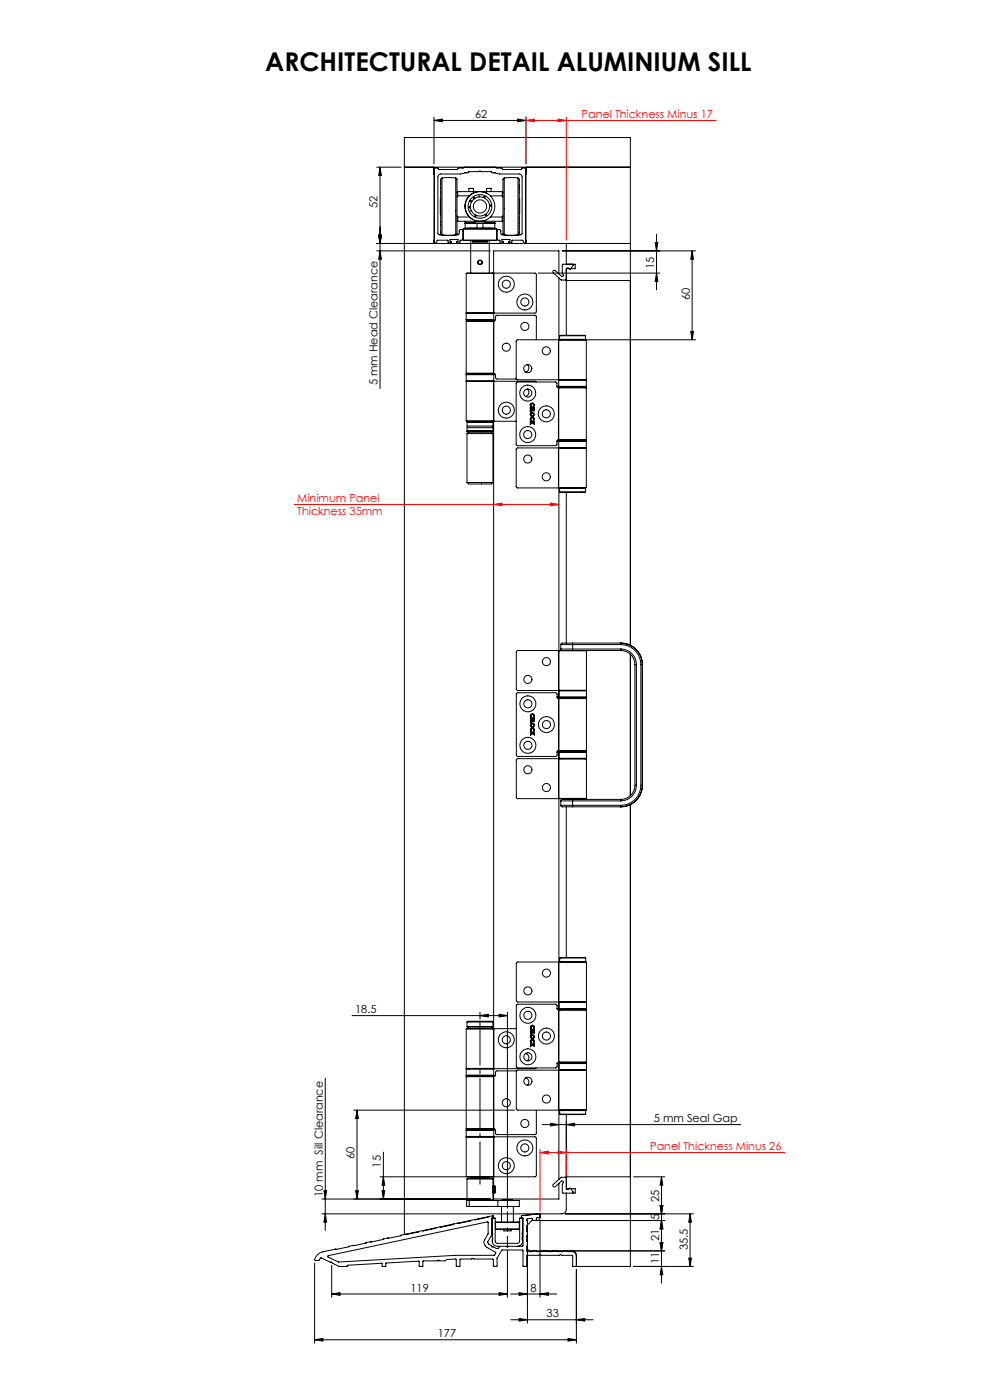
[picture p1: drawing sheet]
<svg xmlns="http://www.w3.org/2000/svg" width="297mm" height="420mm" viewBox="0 0 297 420" stroke-linecap="round" stroke-linejoin="round" font-family="sans-serif">
<defs><g id="words">
<text font-size="7.8" x="79.5" y="21.2">ARCHITECTURAL DETAIL ALUMINIUM SILL</text>
<g font-size="3.3">
<text x="142.4" y="35.4">62</text>
<text x="113.2" y="62.4" transform="rotate(-90 113.2 62.4)">52</text>
<text x="196" y="80.8" transform="rotate(-90 196 80.8)">15</text>
<text x="206.7" y="90.1" transform="rotate(-90 206.7 90.1)">60</text>
<text x="113.2" y="115.6" transform="rotate(-90 113.2 115.6)">5 mm Head Clearance</text>
<text x="106.4" y="304">18.5</text>
<text x="196" y="336.7">5 mm Seal Gap</text>
<text x="106.3" y="347.6" transform="rotate(-90 106.3 347.6)">60</text>
<text x="114.2" y="350.3" transform="rotate(-90 114.2 350.3)">15</text>
<text x="96.8" y="359.1" transform="rotate(-90 96.8 359.1)">10 mm Sill Clearance</text>
<text x="197.5" y="365.9" transform="rotate(-90 197.5 365.9)">5</text>
<text x="197.5" y="360.6" transform="rotate(-90 197.5 360.6)">25</text>
<text x="197.5" y="372.4" transform="rotate(-90 197.5 372.4)">21</text>
<text x="206.1" y="375" transform="rotate(-90 206.1 375)">35.5</text>
<text x="197.5" y="379.1" transform="rotate(-90 197.5 379.1)">11</text>
<text x="123" y="387.5">119</text>
<text x="159" y="387.5">8</text>
<text x="163.8" y="395.2">33</text>
<text x="131.2" y="401.2">177</text>
</g>
<g font-size="3.3" fill="#f00">
<text x="174.3" y="35.4">Panel Thickness Minus 17</text>
<text x="89.1" y="150.6">Minimum Panel</text>
<text x="89.1" y="154.5">Thickness 35mm</text>
<text x="194.8" y="345">Panel Thickness Minus 26</text>
</g>
</g></defs>
<g fill="none" stroke="#000" stroke-width=".3">
<path d="M130.1 36.1l2.5-.4v.8zM130.1 35.1v14.1M130.1 36.1h27.5M155.1 35.7l2.5 .4-2.5 .4zM157.6 35.1v14.1M112.9 50.2h7.3M113.9 50.2l.4 2.5h-.8zM113.9 50.2v66.3M121.2 50.2h67.7M130.1 52.2v20M130.1 50.2v22.8M132.1 54.3h.1"/>
<path d="M132.1 55.4h.1M132.1 57.6h.1M132.1 56.5h.1M132.1 58.4h.1M132.1 59.5h.1M132.1 55.1h.1M132.1 56.3h.1M132.1 59.7v4.5M132.5 53.4h4.1M132.5 53.4l-.4 .4v16.2l.4 .5M132.5 53.4v17.1M136.6 53.4l.4 .4v16.2l-.4 .5"/>
<path d="M136.6 53.4v17.1M137.2 57.5v1.3M137.2 57.5l-.2 .2M137.2 57.5h5.9M137.2 58.8l-.2 .3M137.2 58.8h3.4M139.2 50.2l-.4 .2h-1.4l-.5 .5h-5.3l-.4-.5h-.9l-.2 .2M140.5 57.5v-1h1.4v1M142.4 59.5l-.5-.3 .2 .5M143.6 58.7v.4M144.5 57.5h6M144.9 59.3l.4-.4-.1 .5"/>
<path d="M145.9 57.5v-1h1.3v1M146.1 58.1a4.4 4.4 0 0 0-6.2 1.5 4.4 4.4 0 0 0 1.6 6.1M147 58.8h3.5M148.5 50.2l.4 .2h1.4l.5 .5h5.3l.4-.5h1l.1 .2M150.5 57.5v1.3M150.5 57.5l.2 .2M150.5 58.8l.2 .3M151.1 53.4h4.1M151.1 53.4l-.4 .4v16.2l.4 .5M151.1 53.4v17.1M155.2 53.4l.4 .4v16.2l-.4 .5M155.2 53.4v17.1"/>
<path d="M155.6 59.7v4.5M155.6 56.9h.1M155.6 56.1h.1M155.6 54.2h.1M155.6 55.7h.1M155.6 56.4h.1M155.6 55.3h.1M155.6 57.7h.1M157.6 52.2v20M157.6 50.2v22.8h31.3M112.9 73h43.7M112.9 75.3h34"/>
<path d="M113.5 70.5h.8l-.4 2.5zM113.9 75.3l.4 2.5h-.8zM130.1 72.5a.41 .41 0 0 0 .2 .4 .41 .41 0 0 0 .5-.1l.3-.7h3l.3 .7 .7 .1 .2-.3-.4-.2v-.6h2.4v.6h-.4l-.1 .3 .9 .2 .2-.8 .6-.1 .2-.3v-2.4a.57 .57 0 0 0-.5-.4 .57 .57 0 0 0-.6 .4v.9a11.7 11.7 0 0 1-6.3 0l-.1-17.1a.89 .89 0 0 1 .9-.9h5.9l1-.2 .2-.2h1l.4-.3h3l.3-.2 .2 .2h3l.4 .3h1l.2 .2 1 .2h5.9a.89 .89 0 0 1 .9 .9l-.1 17.1a11.7 11.7 0 0 1-6.3 0v-.9a.57 .57 0 0 0-.6-.4 .57 .57 0 0 0-.5 .4v2.4l.2 .3 .6 .1 .2 .8 .9-.2-.1-.3h-.4v-.6h2.4v.6l-.4 .2 .2 .3 .7-.1 .3-.7h3l.3 .7a.4 .4 0 0 0 .5 .1 .4 .4 0 0 0 .2-.4M132.1 66.8h.1M132.1 67.6h.1M132.1 69.6h.1M132.1 60.3h.1M132.1 67.3h.1M132.1 66.5h.1M132.1 64.7h.1M132.5 70.5h4.1M135.1 70.6h.1"/>
<path d="M137 66.2l.2 .2M137 64.8l.2 .3M137.2 65.1v1.3M137.2 66.4h13.3M137.2 65.1h3.5M138.9 68.7h10M138.9 72h10M138.9 68.7v3.3M139.4 67v1.4h3.6M139.4 67h3.6M139.4 66.9v.1M139.4 66.4v.5"/>
<path d="M139.4 66.9h2.9M139.4 66.9h.1M141 62l-.5 .2 .5 .1M141.1 68.4v.2M141.1 72.2v9.7M141.2 63.2l-.3 .1M141.5 60.4l-.6-.2 .4 .4M141.6 72.2h4.5M141.6 72.5h4.5M141.6 72.2v.3M141.7 72.2h-.1M142.1 68.4v.2"/>
<path d="M142.3 67v-.4h3.1v.4M142.5 64.5v.5l.3-.4M143 67v1.4M143 68.4h1.7M143 67h1.7M143.4 78.3a.6 .6 0 0 1 .7-.2 .6 .6 0 0 1 .3 .8 .58 .58 0 0 0-.6-.8 .58 .58 0 0 0-.4 .9 .58 .58 0 0 0 .9 0 .61 .61 0 0 1-.8 .2 .61 .61 0 0 1-.1-.9zM144.7 67h3.6M144.7 67v1.4M145.4 66.9h2.9M145.6 68.4v.2M145.6 64.3l.1 .4-.3-.4M146 72.2h.1"/>
<path d="M146.1 72.2v.3M146.6 68.4v.2M146.6 72.2v9.7M146.7 61.6h.5l-.5 .2M147 65.1h3.5M148.3 67v1.4h-3.6M148.3 66.9v.1M148.3 66.4v.5M148.3 66.9h.1M148.9 68.7v3.3M150.5 65.1v1.3M150.7 66.2l-.2 .2"/>
<path d="M150.7 64.8l-.2 .3M151.1 70.5h4.1M152.6 70.6h.1M155.6 68.6h.1M155.6 69.8h.1M155.6 69.6h.1M155.6 68.5h.1M155.6 66.5h.1M155.6 67.7h.1M155.6 65.2h.1M155.6 66.9h.1M155.6 65.8h.1"/>
<path d="M155.6 68.3h.1M155.6 69.4h.1M168.5 75.3h39.9M169.7 73v6.3M171.6 79.3l.2 .3-.8 1.1h-.3a.5 .5 0 0 0-.5-.4 .5 .5 0 0 0-.5 .5M196.4 72.8h.8l-.4 2.5zM196.8 70.3v16.6M207.4 75.3l.4 2.5h-.8zM207.4 75.3v26.6M139.7 95.9v.1M139.7 93.9h8.2M139.7 82h8.2"/>
<path d="M139.7 96.3h8.2M139.7 95.9h8.3M139.7 94h8.3M139.7 93.9h.5M139.7 82v11.9M139.7 94v1.9M139.7 96.3v15.7M139.7 96l.1 .2h8.1l.1-.2M139.7 96h8.3M140 96.2l7.6 .1M140.2 96.3h-.5M147.5 96.3h.4"/>
<path d="M147.5 81.9l13.1 .2 .1 11.6-.4 .2-20.6 .1M147.5 81.9l-7.8 .1M147.5 81.9l.5 .1M147.6 96.3l.8-.2 .1-1.1 .4-.4h11.6l.2 .4v6.9M147.7 96.2v.1M147.9 93.9l.1 .1M147.9 96.3v15.7M147.9 82h.1M147.9 82v11.9M147.9 81.9v-6.6h19.6v6.9M147.9 93.9v.1M147.9 96.1v16.2"/>
<path d="M148 95.9v.1M148 94v1.9M148 93.8l-.1 .1M148 93.8l-.5 .1M148 82v11.8M161.3 81.9h36.5M167.5 83.4v18.5M169.7 83.8l-.2 .2h-1.3l-2.4-2.1a.44 .44 0 0 1 0-.7 .44 .44 0 0 1 .6 0l1.9 1.7a.34 .34 0 0 0 .4 0 .34 .34 0 0 0 .1-.4l-.3-.7 .1-2.5h3.8v1.3h-2.7v20M169.7 84.2h19.2M196.8 81.9l.4 2.5h-.8zM207 99.4h.8l-.4 2.5zM139.7 114.3l20.6 .1 .4 .2"/>
<path d="M139.7 114.5h8.2M139.7 112h8.2M139.7 112.4h8.3M139.7 114.3h8.3M139.7 112.4v1.9M139.7 114.5v11.8M139.7 112h.5M139.7 112.4h.1M139.7 112.4l.1-.2h8.1l.1 .2M140.2 114.4l-.5 .1M147.5 114.4l.5 .1M147.6 112l.8 .2 .1 1.2 .4 .3h5.9"/>
<path d="M147.6 112l-7.6 .2M147.7 112v.2M147.9 112h-.4M147.9 114.5h.1M147.9 114.5v11.8M147.9 114.4h.1M148 112.4h.1M148 114.3l-.1 .1M148 112.4v1.9M148 114.5v11.8M158 116.7a1.22 1.22 0 0 1 .5 1.3 1.22 1.22 0 0 1-1.1 .9M158 109.4a1.22 1.22 0 0 1 .5 1.3 1.22 1.22 0 0 1-1.1 .9"/>
<path d="M166.9 115.8l.5 .5M167.3 116.3l-.3-.2-.1-1.1-.3-.4h-11.5l-.3 .2-.1 18.6 .4 .3h11.5l.3-.3 .1-1.2 .3-.2M167.4 116.3h-.1M167.4 116.3v15.7M167.5 115.9v.1M167.5 116.3h8.2M167.5 116.3h-.2M167.5 116.3h.1M167.5 102h8.2M167.5 113.9h8.2M167.5 102v11.9M167.5 115.9h8.2"/>
<path d="M167.5 114h8.2M167.5 114v1.9M167.5 116.3v15.7M167.5 113.9h.4M167.5 116v.2h8.1l.1-.2M167.5 116h8.2M167.5 113.9v.1M167.5 116.1v.2M167.6 113.9l8.1 .1M167.6 113.9l-.1 .1M167.7 100.7h7.8M167.7 101.8h7.8"/>
<path d="M167.7 100.7v1.1M167.7 101.8l.1 .1M167.7 116.2v.1M167.7 116.3h-.3M167.8 101.9h-12.7l-.4 .5 .1 11.4 12.8 .1M167.9 116.3h-.4M167.9 101.9l-.4 .1M168.9 101.9h39.5M175.3 116.3h.4M175.3 101.9l.4 .1M175.5 116.2l-7.8 .1M175.5 101.8l-7.7 .1"/>
<path d="M175.5 100.7v1.1M175.7 115.9v.1M175.7 102v11.9M175.7 114v1.9M175.7 116.3v15.7M175.7 113.9h-.4M139.7 126.3h8.2M139.7 126.3l.5 .1M140 129.3v.1M140 130.1h7.7M140 126.5h7.7M140 129.3h7.7"/>
<path d="M140 126.5v2.8M140 130.1v14.6M140 129.4h7.7M140.1 129.3h7.5M140.1 128.3h7.5M140.1 126.7h7.5M140.1 127.8h7.5M140.2 129.5l.2 .1M140.4 129.6h6.9M140.4 129.6l-.4 .5M147.3 129.6l.4 .5M147.5 129.5l-.2 .1"/>
<path d="M147.6 126.4l-7.6 .1M147.6 126.4h7.1M147.6 126.4l.1 .1M147.7 129.3v.1M147.7 126.5v2.8M147.7 130.1v14.6M147.9 126.4v182.2M148 126.3h-.1M148 126.3l-.5 .1M158.9 122.2h.8v.2h-.8zM158.9 122.6h.8v.2h-.8zM158.9 123.1h1.2v.2h-1v.3h-.2z"/>
<path d="M158.9 126.5h1.2v.2h-.4l.4 .3v.3l-.5-.4-.7 .5v-.3l.6-.4h-.6zM159.1 121a.64 .64 0 0 1 .9 .1 .64 .64 0 0 1-.1 .9l-.1-.1a.42 .42 0 0 0 0-.6 .42 .42 0 0 0-.6 0 .42 .42 0 0 0 .1 .6l-.2 .1a.67 .67 0 0 1 0-1zM159.1 125.3a.64 .64 0 0 1 .9 .1 .64 .64 0 0 1-.1 .9l-.1-.2a.42 .42 0 0 0 0-.6 .42 .42 0 0 0-.6 0 .42 .42 0 0 0 .1 .6l-.2 .2a.67 .67 0 0 1 0-1zM167.3 132h.1M167.3 132h.2M167.4 132h.3M167.4 132l-.5 .5M167.5 134.3l.1 .1M167.5 132h8.2M167.5 132h.1M167.5 134.5h8.2M167.5 134.5v11.8"/>
<path d="M167.5 132.4h8.2M167.5 134.3h8.2M167.5 132.4v1.9M167.5 132h.4M167.5 132.4h.1M167.5 132.4v-.2h8.1l.1 .2M167.5 132v.3M167.5 134.4h.1M167.6 134.4l-12.8 .1-.1 11.4 .4 .5h12.7M167.7 132l7.8 .2M167.7 132v.2M167.9 134.4l-.4 .1"/>
<path d="M175.3 134.4l.4 .1M175.7 132.4h.1M175.7 134.3l-8.1 .1M175.7 132h-.4M175.7 132.4v1.9M175.7 134.5v11.8M140 144.7h7.7M140 144.7l.4 .5h6.9l.4-.5M167.5 146.3h8.2M167.5 146.3l.4 .1M167.5 146.4v48.8M167.7 147.6h7.8"/>
<path d="M167.7 146.5h7.8M167.7 146.5v1.1M167.8 146.4l7.7 .1M167.8 146.4l-.1 .1M169.7 147.7v45.2M175.5 146.5v1.1M175.7 146.3l-.4 .1M167.5 195.2h8.3M167.5 195.2v11.9M167.9 195.2h18.2M167.9 195.2h-12.7l-.5 .4 .2 11.4 12.7 .2M167.9 195.2h-.4"/>
<path d="M168.1 193.4h3.5M168.1 194.7l.4 .5M168.1 194.7h3.5M168.1 193.4v1.3M171.6 194.7v.5M171.6 194.7h14.5M171.6 193.4v1.3M171.6 193.4h14.5M171.6 192.9v.5M171.6 192.9h-3.2l-.3 .5M171.6 192.9h14.5a6.4 6.4 0 0 1 6.4 6.5M175.3 195.2h.5"/>
<path d="M175.8 195.2v11.9M186.1 193.4v-.4a6.3 6.3 0 0 1 6.4 6.4M186.1 193.4a6 6 0 0 1 6 6M186.1 194.7a4.7 4.7 0 0 1 4.6 4.7M186.1 194.7v.5M186.1 195.2a4.2 4.2 0 0 1 4.2 4.2M188.9 193.6v-152.3h-67.7v329.1M188.9 196.3v42.4M190.3 199.4h.4M190.3 199.4v36.2M190.7 199.4v36.2M192.1 199.4h.4"/>
<path d="M192.1 199.4v36.2M192.5 199.4v36.2M192.5 199.4h.1M159 215.4h.8v.2h-.8zM159 215.8h.8v.2h-.8zM159 216.3h1.2v.2h-1v.3h-.2zM159 219.7h1.2v.2h-.5l.5 .4v.2l-.6-.4-.6 .5v-.3l.5-.4h-.5zM159.2 214.3a.64 .64 0 0 1 .9 .1 .64 .64 0 0 1-.1 .9l-.2-.2a.42 .42 0 0 0 .1-.6 .42 .42 0 0 0-.7 0 .42 .42 0 0 0 .1 .6l-.1 .2a.67 .67 0 0 1 0-1zM159.2 218.5a.64 .64 0 0 1 .9 .1 .64 .64 0 0 1-.1 .9l-.2-.2a.42 .42 0 0 0 .1-.6 .42 .42 0 0 0-.7 0 .42 .42 0 0 0 .1 .6l-.1 .2a.67 .67 0 0 1 0-1zM167 209l.4 .5M167.3 209.6l-.3-.3v-1.1l-.4-.4h-11.4l-.4 .2-.1 18.6 .5 .3h11.4l.4-.3v-1.1l.3-.3M167.4 209.5l-.1 .1"/>
<path d="M167.4 209.5v15.8M167.5 209.6h8.3M167.5 209.6h-.2M167.5 209.6h.1M167.5 207.1h8.3M167.5 207.2v2.3M167.5 209.6v15.6M167.5 207.1l.4 .1M167.5 209.2l.1 .2h8.1l.1-.2M167.5 209.2h8.3M167.6 207.2l8.2 .1M167.6 207.2l-.1 .1h8.3"/>
<path d="M167.7 209.4l.1 .1M167.8 209.5h-.4M167.9 209.5l-.4 .1M175.3 209.5l.5 .1M175.5 209.4l-7.7 .1M175.8 209.1v.1M175.8 209.1l-8.3 .1M175.8 207.3v1.8M175.8 209.6v15.6M175.8 207.1l-.5 .1M167.3 225.2l.1 .1M167.3 225.2h.1"/>
<path d="M167.4 225.2h.1M167.4 225.3l-.4 .4M167.4 225.3h.1M167.5 225.3h.3M167.5 227.7h8.3M167.5 239.5h8.3M167.5 227.7v11.8M167.5 225.2h8.3M167.5 225.2h.1M167.5 225.6h8.3M167.5 225.3v2.3M167.5 239.6v49"/>
<path d="M167.5 239.5l.4 .1M167.5 225.2l.4 .1M167.5 225.6h.1M167.5 225.6l.1-.2h8.1l.1 .2M167.6 227.6l-12.7 .1-.2 11.5 .5 .4h12.7M167.8 225.3l7.7 .1M167.8 225.3l-.1 .1M167.9 227.6l-.4 .1M169.7 239.6v.2M169.8 239.6v.2M170 239.6v.2M170.1 239.6v.2"/>
<path d="M170.3 239.6v.2M170.5 239.6v.2M170.7 239.6v.2M170.8 239.6v.2M171 239.6v.2M171.1 239.6v.2M171.3 239.6v.2M171.4 239.6v.2M171.6 239.6v.2M171.6 239.8v.5M171.6 239.8h-3.2l-.3 .5M171.6 239.8h14.5"/>
<path d="M171.7 239.6v.2M171.9 239.6v.2M172.1 239.6v.2M172.2 239.6v.2M172.4 239.6v.2M172.6 239.6v.2M172.7 239.6v.2M172.9 239.6v.2M173.1 239.6v.2M173.3 239.6v.2M173.4 239.6v.2M175.3 227.6l.5 .1"/>
<path d="M175.8 225.6h.1M175.8 227.5h-8.3l.1 .1M175.8 227.5l-8.2 .1M175.8 239.5l-7.9 .1M175.8 225.6v1.9M175.8 227.7v11.8M175.8 225.2l-.5 .1M186.1 239.8v.5M190.3 235.6a4.2 4.2 0 0 1-4.2 4.2M190.3 235.6h.4M190.7 235.6a4.7 4.7 0 0 1-4.6 4.7M192.1 235.6a6 6 0 0 1-6 6"/>
<path d="M192.1 235.6h.4M192.5 235.6a6.1 6.1 0 0 1-6.4 6.3v-.3M192.5 235.6h.1M192.5 235.6a6.4 6.4 0 0 1-6.4 6.4h-14.5M168.1 240.3h3.5M168.1 241.6l.3 .4h3.2M168.1 241.6h3.5M168.1 240.3v1.3M169.7 242v45.3M171.6 241.6v.4M171.6 240.3h14.5M171.6 240.3v1.3"/>
<path d="M171.6 241.6h14.5M188.9 241.4v138.5h-16.2v-3.3a1.33 1.33 0 0 0-1.3-1.3M167.5 288.7h8.3M167.5 288.7v11.8M167.7 287.4h7.8M167.7 288.5h7.8M167.7 287.4v1.1M167.7 288.5l.2 .1M167.9 288.6h-12.7l-.5 .4 .2 11.5 12.7 .1M167.9 288.6l-.4 .1M175.3 288.6l.5 .1M175.5 288.5l-7.6 .1"/>
<path d="M175.5 287.4v1.1M175.8 288.7v11.8M105.5 304.7h46.6M139.7 308.7h8.2M139.7 308.7v11.8M140 306.6l.2-.2h7.3l.2 .2M140 306.6h7.7M140 307.9h7.7M140 307.9l.2 .3h7.3l.2-.3M140 306.6v1.3M140.3 308.2v.4M143.9 304.7l2.5-.4v.8z"/>
<path d="M143.9 303.7v2M147.4 308.2v.4M147.5 308.6l-7.8 .1M147.5 308.6l.5 .1M147.5 308.6h7.2M147.7 306.6v1.3M147.9 308.7h.1M147.9 308.7v11.8M148 308.7v11.8M149.6 304.3l2.5 .4-2.5 .4zM152.1 303.7v58.7M157.5 316.1a1.22 1.22 0 0 1 1 .9 1.22 1.22 0 0 1-.5 1.3"/>
<path d="M159 308.9h.8v.2h-.8zM159 309.3h.8v.2h-.8zM159 309.7h1.2v.2h-1v.4h-.2zM159 313.1h1.2v.3h-.5l.5 .3v.3l-.6-.5-.6 .5v-.2l.5-.4h-.5zM159.2 307.7a.64 .64 0 0 1 .9 .1 .64 .64 0 0 1-.1 .9l-.2-.2a.42 .42 0 0 0 .1-.6 .42 .42 0 0 0-.7 0 .42 .42 0 0 0 .1 .6l-.1 .2a.67 .67 0 0 1 0-1zM159.2 311.9a.64 .64 0 0 1 .9 .1 .64 .64 0 0 1-.1 .9l-.2-.1a.42 .42 0 0 0 .1-.6 .42 .42 0 0 0-.7 0 .42 .42 0 0 0 .1 .6l-.1 .1a.67 .67 0 0 1 0-1zM167 302.5l.4 .4M167.3 318.6l.1 .1M167.3 318.6h.2M167.3 303l-.3-.3v-1.1l-.4-.3h-11.4l-.4 .2-.1 18.5 .5 .4h11.4l.4-.4v-1.1l.3-.3M167.4 318.7h.4M167.4 302.9l-.1 .1"/>
<path d="M167.4 318.7l-.4 .5M167.4 302.9v15.8M167.5 318.6h8.3M167.5 303h8.3M167.5 318.6h.1M167.5 303h-.2M167.5 303h.1M167.5 300.5h8.3M167.5 319.1h8.3M167.5 300.6v2.3M167.5 303v15.6M167.5 318.7v2.3"/>
<path d="M167.5 318.6l.4 .1M167.5 300.5l.4 .1M167.5 319h.1M167.5 319l.1-.2h8.1l.1 .2M167.5 302.6l.1 .2h8.1l.1-.2M167.5 302.6h8.3M167.6 300.6l8.2 .1M167.6 300.6l-.1 .1h8.3M167.7 302.8l.1 .1M167.8 302.9h-.4M167.8 318.7l7.7 .1M167.8 318.7l-.1 .1"/>
<path d="M167.9 302.9l-.4 .1M175.3 302.9l.5 .1M175.5 302.8l-7.7 .1M175.8 319.1h.1M175.8 302.6h.1M175.8 302.6h-8.3M175.8 300.7v1.9M175.8 303v15.6M175.8 319.1v1.8M175.8 318.6l-.5 .1M175.8 300.5l-.5 .1M97.5 323.4v45.8"/>
<path d="M106 333h48.2M107 333l.4 2.5h-.8zM107 333v26.7M139.7 322.6h.1M139.7 320.5h8.2M139.7 338.6h8.2M139.7 323h8.2M139.7 322.6h8.3M139.7 320.7h8.3M139.7 339.1h8.3M139.7 320.7v1.9M139.7 323v15.6"/>
<path d="M139.7 339.1v1.8M139.7 320.5l.5 .1M139.7 338.6l.5 .1M139.7 339h.1M139.7 322.6l.1 .2h8.1l.1-.2M139.7 339l.1-.2h8.1l.1 .2M140 322.8l7.6 .1M140.2 322.9l-.5 .1M147.5 322.9l.4 .1M147.6 338.7l-7.6 .1M147.7 338.7v.1M147.7 322.8v.1"/>
<path d="M147.9 320.6l.1 .1M147.9 323v15.6M147.9 338.6l-.4 .1M147.9 320.6h.1M147.9 322.7v16.2M148 339.1h.1M148 322.6h.1M148 320.7v1.9M148 339.1v1.8M148 320.5h-.1M148 320.5l-.5 .1M154.8 321.3h-5.9l-.4 .3-.1 1.1-.8 .2"/>
<path d="M157.5 323.4a1.22 1.22 0 0 1 1 .9 1.22 1.22 0 0 1-.5 1.3M160.7 320.4l-.4 .2-20.6 .1M160.7 333v6.9l-.2 .4-11.6 .1-.4-.4-.1-1.1-.8-.2M162.5 337.4h59.5M165 337l2.5 .4-2.5 .4zM167.5 321.1h8.3M167.5 333h8.3M167.5 321.1v11.9M167.5 333v20.8M167.5 333h.4M167.6 321l-12.7 .2-.2 11.4 .5 .4h12.7M167.7 334.2h7.8"/>
<path d="M167.7 333.2h7.8M167.7 333.2v1M167.9 333l7.6 .2M167.9 333l-.2 .2M167.9 321l-.4 .1M169.7 337.4l2.5-.4v.8zM169.7 334.4v22.5M175.3 321l.5 .1M175.5 333.2v1M175.8 320.9h-8.3l.1 .1M175.8 320.9l-8.2 .1M175.8 321.1v11.9"/>
<path d="M175.8 333h-.5M96.5 359.7h50.4M97.1 357.2h.8l-.4 2.5zM106.6 357.2h.8l-.4 2.5zM113.9 353h32.6M114.5 357.2h.8l-.4 2.5zM114.9 353l.4 2.5h-.8zM114.9 345.6v14.1M139.7 340.9l20.6 .1 .4 .2-.1 11.7-13.1 .1M139.7 341.1h8.2M139.7 353h8.2M139.7 353h7.8"/>
<path d="M139.7 340.9h8.3M139.7 341.1v11.9M140 353.7h7.7M140 353.7a5.3 5.3 0 0 1 3.1-.2h1.5a5.3 5.3 0 0 1 3.1 .2M140 359.9h7.7M140 353.7v6.2M140 359.9l.2 .3M140.2 341l-.5 .1M141.1 353.4l-.2 .1M141.1 353.4h5.5M141.1 353v.4M146.6 353.4l.2 .1"/>
<path d="M146.6 353v.4M147.5 341l.5 .1M147.6 356.6l.3 1.3M147.7 356.4v3.5M147.7 355.8l.2 2.1M147.7 353.7l.2 4.2M147.7 359.9l-.2 .3M147.9 356l.1 1.7M147.9 357.9h.1M147.9 355.9l.2 1.8M147.9 341.1h.1M147.9 341.1v11.9"/>
<path d="M147.9 341h.1M147.9 353v2.9M148 340.9l-.1 .1M148 353h-.1M148 353h-.5M148 341.1v11.9M148 355.7l.3 2.2M148 355.7l.2 2.2M148 355.7l-.1 .2M148.1 357.7l-.2 .2M148.1 355.7l.3 2M148.1 357.7l.1 .2"/>
<path d="M148.3 357.9h.1M148.3 355.8l.1 1.8M148.4 357.7l-.1 .2M148.4 357.6v.1M167.5 355v4.7h-19.6v-1.8M169.7 357.9v4.9a1.33 1.33 0 0 1-1.3 1.4h-6.7M169.7 353.4l-.2-.2h-1.3l-2.4 2.1a.44 .44 0 0 0 0 .7 .44 .44 0 0 0 .6 0l1.9-1.7a.34 .34 0 0 1 .4 0 .34 .34 0 0 1 .1 .4l-.3 .6 .1 2.6h3.8v-1.3h-1.3M169.7 356.4a.55 .55 0 0 0 .6 .4 .55 .55 0 0 0 .5-.4l1 1.2-.2 .3M169.7 353h19.2M169.8 356.6h.8M189.9 353h9.3M198.2 353l.4 2.5h-.8z"/>
<path d="M198.2 353v31.9M94.3 378.9v24M96.5 364.2h64.4M97.5 364.2l.4 2.5h-.8zM98.3 376.8l47.8-10.2 .2 .2v3.3l-1.2 2.1a1.67 1.67 0 0 0 .4 1.7l3 1.8-.3 .8-11.7 .1-35 2-3.2-1.5zM99.4 379.6v9.6M100.8 374.8l-4 .7a2.8 2.8 0 0 0-2.4 2.6h1.1l.7-.7 2.8 1.2h.4l.3 .4 1.9 .9 2.5-.1M100.8 374.8h.1M104.1 379.8l.2-.2 10.1-.6 .2 .9h.9l.2-1 9.8-.6 .1 1.6h1l.3-1.6h4.1l.4-.3 .4 .3h1.6l.4-.4 2.7-.2 .2 .2 .1 2h.9l.2-2.2h3.3l.4-.2 .4 .2h5.7l.2 2.2h1l.1-2.4 1.4-2.5h6.1l.2 .2 .1 4.7h1l.1-3.3h3.5l.3-.2 .4 .2h5.5l.4-.2 .3 .2h3.2l.1 3.3 1.1-.1M104.1 379.8h.1M104.4 374h.1M104.4 374l-3.6 .8"/>
<path d="M105.8 373.6l-1.3 .4M105.9 373.6h.1M116.4 371.5l-10.5 2.1M116.4 371.5h.1M120.1 370.7h.1M120.1 370.7l-3.7 .8M120.2 370.6l-.1 .1M120.2 370.6h.1M121.5 370.3h.1M125.4 369.5l-3.9 .8M126.7 369.2l.1 .1M126.9 369.3h.1"/>
<path d="M130.5 368.5h.1M130.5 368.5l-3.6 .8M130.6 368.3v.2M132 368.1h.1M132 368.1l.1 .1M132.1 368.2h.1M135.8 367.2l-3.7 1M137.2 367h.1M140.6 360.2h-.7v1.7h.7M140.6 360.2v1.7M140.6 361.9h8.6M140.6 360.2h8.6"/>
<path d="M141.1 366.1l-3.9 .9M141.6 362h4.5M141.6 361.9v.1M142.4 365.8l.1 .1M142.5 365.9h.1M146.1 361.9v.1M146.2 365.2h.1M146.2 365.2l-3.7 .7M146.2 365v.1M146.2 365h.1M147.6 364.7l.2 .2 .1 .3-.5 .3v4.8l-1.3 2.4 1.4 1.4h.4l.8 .5 .7-.1 .5-.6M148 365.4l-.1-.7-27.7 5.9"/>
<path d="M148.4 366.9h.1M148.5 366.7h7.1M148.5 368.7h7.1M148.5 366.7v2M149.2 360.2h6.4v1.7h-6.4M149.2 360.2v1.7M150.3 361.9v4.7M150.5 360.2v-.3h3.1v.3M151 368.8v.5h2.2v-.5M151.7 373.9l.4 .2 .4-.2M152.1 375.1v14.1M153.9 361.9v4.7"/>
<path d="M155.6 366.7v2M155.6 366.9h.1M157.9 366.2l.1-.5 1.4-.2 .5 .7M157.9 366.2h.1M157.9 369.3h.1M157.9 370.8v1.6l.2 .2M157.9 370.8h.1M157.9 366.2l.2 .2v30.5M157.9 369.3l.2 .1M158.1 369.4h.1M158.1 370.7l-.2 .1M158.1 370.7h.1"/>
<path d="M158.1 374.4a.89 .89 0 0 0 .9 .9h40.2M158.1 373.7l-.2 .2v1.5l1.5 .1 .2-.2M159.6 375.3h.1M160.8 375.3h.1M161.5 364.2l-5.2 .5-.2 .7M161.5 366.2h37.7M161.9 364.2v1.1a.89 .89 0 0 1-.9 .9h-1.6l-1.5 1.5v1.6M161.9 364.4l-.3-.2-5.3 .6v.5l.4 .2-.1 8.4h-7.5a1.48 1.48 0 0 1-1.4-2l-.2-6.5h.9v6.9l.3 .6 6.4 .1 .4-.2 .2-.5v-6.9h.9l-.1 6.5a1.48 1.48 0 0 1-1.4 2M161.9 365l-.2 .3-.9 .1-.3 .8M161.9 366.3v22.9M162.7 375.3l-.2 .2h-1.5l-.2-.2M163.9 375.3l.2 .2h1.5l.2-.2"/>
<path d="M165.8 375.3h.1M167 375.3h.1M168.9 375.3l-.2 .2h-1.5l-.2-.2M170.1 375.3l.2 .2h1.1a1.33 1.33 0 0 1 1.3 1.3M189.9 379.9h17.9M197.8 361.7h.8l-.4 2.5zM197.8 372.8h.8l-.4 2.5zM198.2 366.2l.4 2.5h-.8zM198.2 379.9l.4 2.5h-.8zM206.4 377.4h.8l-.4 2.5zM206.8 364.2l.4 2.5h-.8zM206.8 364.2v15.7"/>
<path d="M207.8 364.2h-38.4M99.4 388.2l2.5-.4v.8zM99.4 388.2h52.7M149.6 387.8l2.5 .4-2.5 .4zM153.1 388.2h13.8M153.1 395.9h24.6M155.6 395.5l2.5 .4-2.5 .4zM155.6 387.8l2.5 .4-2.5 .4zM161.9 388.2l2.5-.4v.8zM172.7 395.9l2.5-.4v.8zM172.7 380.8v22.1M94.3 401.9l2.5-.4v.8z"/>
<path d="M94.3 401.9h78.4M170.2 401.5l2.5 .4-2.5 .4z"/>
<circle cx="143.9" cy="61.9" r="2.89"/>
<circle cx="143.9" cy="61.9" r="2"/>
<circle cx="143.9" cy="61.9" r="4.4"/>
<circle cx="143.9" cy="78.7" r=".67"/>
<circle cx="143.9" cy="61.9" r="3.6"/>
<circle cx="151.7" cy="85.3" r="2.4"/>
<circle cx="151.7" cy="85.3" r="1.22"/>
<circle cx="157.3" cy="90.6" r="2.4"/>
<circle cx="157.3" cy="97.9" r="1.22"/>
<circle cx="157.3" cy="90.6" r="1.22"/>
<circle cx="151.7" cy="104.2" r="1.22"/>
<circle cx="158.2" cy="110.6" r="1.22"/>
<circle cx="158.2" cy="117.9" r="1.22"/>
<circle cx="158.2" cy="117.9" r="2.4"/>
<circle cx="163.7" cy="105.3" r="1.22"/>
<circle cx="151.7" cy="123" r="2.4"/>
<circle cx="151.7" cy="123" r="1.22"/>
<circle cx="158.2" cy="130.4" r="1.22"/>
<circle cx="158.2" cy="137.7" r="1.22"/>
<circle cx="158.2" cy="130.4" r="2.4"/>
<circle cx="159.5" cy="124.3" r=".63"/>
<circle cx="159.5" cy="124.3" r=".41"/>
<circle cx="160" cy="122.3" r=".14"/>
<circle cx="160" cy="122.7" r=".14"/>
<circle cx="163.7" cy="124.2" r="1.22"/>
<circle cx="163.7" cy="124.2" r="2.4"/>
<circle cx="163.7" cy="143" r="1.22"/>
<circle cx="163.8" cy="198.5" r="1.22"/>
<circle cx="158.2" cy="203.8" r="1.22"/>
<circle cx="158.2" cy="211.2" r="1.22"/>
<circle cx="158.2" cy="211.2" r="2.4"/>
<circle cx="159.6" cy="217.6" r=".63"/>
<circle cx="159.6" cy="217.6" r=".41"/>
<circle cx="160.1" cy="215.9" r=".14"/>
<circle cx="160.1" cy="215.5" r=".14"/>
<circle cx="163.8" cy="217.4" r="1.22"/>
<circle cx="163.8" cy="217.4" r="2.4"/>
<circle cx="158.2" cy="223.6" r="1.22"/>
<circle cx="158.2" cy="230.9" r="1.22"/>
<circle cx="158.2" cy="223.6" r="2.4"/>
<circle cx="163.8" cy="236.3" r="1.22"/>
<circle cx="158.2" cy="297.3" r="1.22"/>
<circle cx="163.8" cy="291.9" r="1.22"/>
<circle cx="151.7" cy="311.9" r="2.4"/>
<circle cx="151.7" cy="311.9" r="1.22"/>
<circle cx="158.2" cy="304.6" r="1.22"/>
<circle cx="158.2" cy="317" r="1.22"/>
<circle cx="158.2" cy="317" r="2.4"/>
<circle cx="158.2" cy="304.6" r="2.4"/>
<circle cx="159.6" cy="311" r=".41"/>
<circle cx="159.6" cy="311" r=".63"/>
<circle cx="160.1" cy="309.4" r=".14"/>
<circle cx="160.1" cy="309" r=".14"/>
<circle cx="163.8" cy="310.8" r="1.22"/>
<circle cx="163.8" cy="310.8" r="2.4"/>
<circle cx="151.7" cy="330.8" r="1.22"/>
<circle cx="157.3" cy="337" r="1.22"/>
<circle cx="158.2" cy="324.4" r="1.22"/>
<circle cx="163.8" cy="329.7" r="1.22"/>
<circle cx="151.7" cy="349.7" r="2.4"/>
<circle cx="151.7" cy="349.7" r="1.22"/>
<circle cx="157.3" cy="344.4" r="2.4"/>
<circle cx="157.3" cy="344.4" r="1.22"/>
</g>
<g fill="none" stroke="#f00" stroke-width=".3">
<path d="M157.6 36.1l2.5-.4v.8zM157.6 35.1v14.1M157.6 36.1h57M167.2 35.7l2.5 .4-2.5 .4zM169.7 35.1v36.9M88.1 151.3h79.4M147.9 151.3l2.5-.4v.8zM165 150.9l2.5 .4-2.5 .4zM161.9 345.8l2.5-.4v.8zM161.9 344.8v18.6M161.9 345.8h73.3M167.2 345.4l2.5 .4-2.5 .4z"/>
<path d="M169.7 344.8v7.6"/>
</g>
<path d="M143.9 355.4v-48.7" fill="none" stroke="#000" stroke-width=".3" stroke-dasharray="15.2 1.3 1.3 1.3" stroke-dashoffset="2.4" stroke-linecap="butt"/>
<path d="M152.1 374.3v-10.9" fill="none" stroke="#000" stroke-width=".3" stroke-dasharray="15.2 1.3 1.3 1.3" stroke-dashoffset="11.7" stroke-linecap="butt"/>
<g fill="#000">
<path d="M143.9 304.7l2.5-.4v.8zM149.6 304.3l2.5 .4-2.5 .4z"/>
<path d="M165 337l2.5 .4-2.5 .4zM169.7 337.4l2.5-.4v.8zM130.1 36.1l2.5-.4v.8zM155.1 35.7l2.5 .4-2.5 .4z"/>
<path d="M97.1 357.2h.8l-.4 2.5zM97.5 364.2l.4 2.5h-.8zM113.5 70.5h.8l-.4 2.5zM113.9 75.3l.4 2.5h-.8zM113.9 50.2l.4 2.5h-.8zM113.5 70.5h.8l-.4 2.5z"/>
<path d="M198.2 366.2l.4 2.5h-.8zM197.8 361.7h.8l-.4 2.5zM196.8 81.9l.4 2.5h-.8zM196.4 72.8h.8l-.4 2.5zM207 99.4h.8l-.4 2.5zM207.4 75.3l.4 2.5h-.8zM114.5 357.2h.8l-.4 2.5zM114.9 353l.4 2.5h-.8zM106.6 357.2h.8l-.4 2.5zM107 333l.4 2.5h-.8z"/>
<path d="M197.8 361.7h.8l-.4 2.5zM198.2 353l.4 2.5h-.8z"/>
<path d="M197.8 372.8h.8l-.4 2.5zM198.2 379.9l.4 2.5h-.8zM206.8 364.2l.4 2.5h-.8zM206.4 377.4h.8l-.4 2.5z"/>
<path d="M198.2 366.2l.4 2.5h-.8zM197.8 372.8h.8l-.4 2.5z"/>
<path d="M149.6 387.8l2.5 .4-2.5 .4zM99.4 388.2l2.5-.4v.8z"/>
<path d="M155.6 395.5l2.5 .4-2.5 .4zM172.7 395.9l2.5-.4v.8z"/>
<path d="M155.6 387.8l2.5 .4-2.5 .4zM161.9 388.2l2.5-.4v.8z"/>
<path d="M170.2 401.5l2.5 .4-2.5 .4zM94.3 401.9l2.5-.4v.8z"/>
</g>
<g fill="#f00">
<path d="M167.2 35.7l2.5 .4-2.5 .4zM157.6 36.1l2.5-.4v.8z"/>
<path d="M161.9 345.8l2.5-.4v.8zM167.2 345.4l2.5 .4-2.5 .4z"/>
<path d="M147.9 151.3l2.5-.4v.8zM165 150.9l2.5 .4-2.5 .4z"/>
</g>
<use href="#words"/>
</svg>
